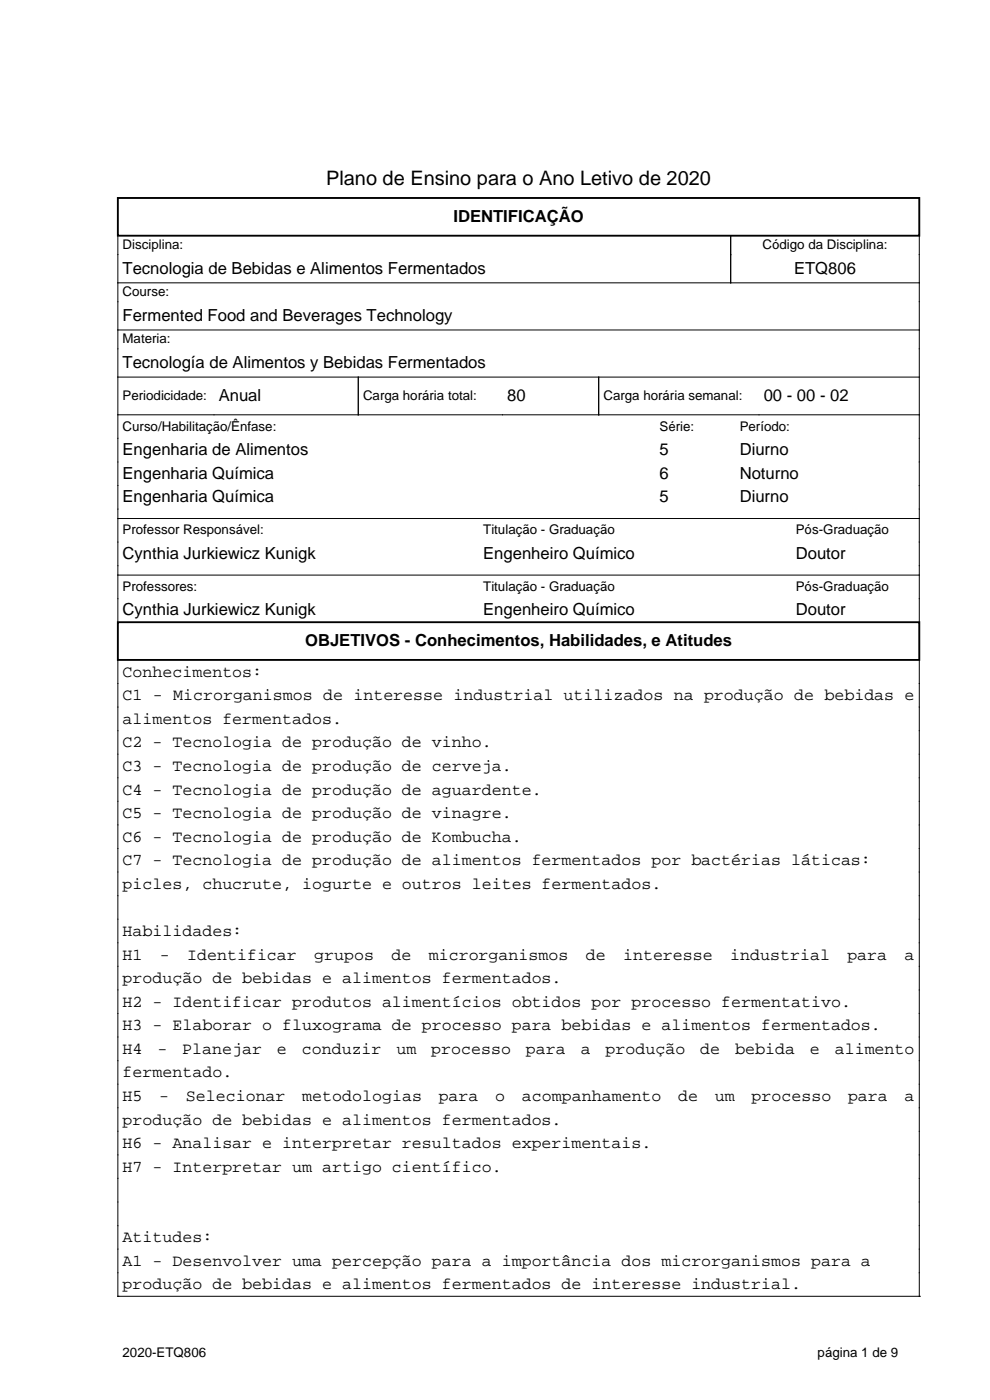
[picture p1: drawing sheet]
<svg xmlns="http://www.w3.org/2000/svg" width="210mm" height="297mm" viewBox="0 0 210 297" stroke-linecap="round" stroke-linejoin="round" font-family="sans-serif">
<defs><g id="words">
<text font-size="4.2" x="69.2" y="39.3">Plano de Ensino para o Ano Letivo de 2020</text>
<g font-size="3.5">
<text x="96.2" y="47.1">IDENTIFICAÇÃO</text>
<text x="26" y="58.1">Tecnologia de Bebidas e Alimentos Fermentados</text>
<text x="168.4" y="58.1">ETQ806</text>
<text x="26" y="68.1">Fermented Food and Beverages Technology</text>
<text x="26" y="78.1">Tecnología de Alimentos y Bebidas Fermentados</text>
<text x="46.4" y="85.1">Anual</text>
<text x="107.6" y="85.1">80</text>
<text x="162" y="85.1">00 - 00 - 02</text>
<text x="26" y="96.6">Engenharia de Alimentos</text>
<text x="26" y="101.6">Engenharia Química</text>
<text x="139.9" y="96.6">5</text>
<text x="139.9" y="101.6">6</text>
<text x="156.9" y="96.6">Diurno</text>
<text x="156.9" y="101.6">Noturno</text>
<text x="26" y="106.6">Engenharia Química</text>
<text x="139.9" y="106.6">5</text>
<text x="156.9" y="106.6">Diurno</text>
<text x="26" y="118.6">Cynthia Jurkiewicz Kunigk</text>
<text x="102.5" y="118.6">Engenheiro Químico</text>
<text x="168.8" y="118.6">Doutor</text>
<text x="26" y="130.6">Cynthia Jurkiewicz Kunigk</text>
<text x="102.5" y="130.6">Engenheiro Químico</text>
<text x="168.8" y="130.6">Doutor</text>
<text x="64.7" y="137.1">OBJETIVOS - Conhecimentos, Habilidades, e Atitudes</text>
<text x="26" y="143.6">Conhecimentos:</text>
<text x="26" y="148.6">C1 - Microrganismos de interesse industrial utilizados na produção de bebidas e</text>
<text x="26" y="153.6">alimentos fermentados.</text>
<text x="26" y="158.6">C2 - Tecnologia de produção de vinho.</text>
<text x="26" y="163.6">C3 - Tecnologia de produção de cerveja.</text>
<text x="26" y="168.6">C4 - Tecnologia de produção de aguardente.</text>
<text x="26" y="173.6">C5 - Tecnologia de produção de vinagre.</text>
<text x="26" y="178.6">C6 - Tecnologia de produção de Kombucha.</text>
<text x="26" y="183.6">C7 - Tecnologia de produção de alimentos fermentados por bactérias láticas:</text>
<text x="26" y="188.6">picles, chucrute, iogurte e outros leites fermentados.</text>
<text x="26" y="198.6">Habilidades:</text>
<text x="26" y="203.6">H1</text>
<text x="33.9" y="203.6">-</text>
<text x="39.7" y="203.6">Identificar</text>
<text x="66.7" y="203.6">grupos</text>
<text x="83" y="203.6">de</text>
<text x="90.9" y="203.6">microrganismos</text>
<text x="124.3" y="203.6">de</text>
<text x="132.2" y="203.6">interesse</text>
<text x="154.9" y="203.6">industrial</text>
<text x="179.7" y="203.6">para</text>
<text x="191.9" y="203.6">a</text>
<text x="26" y="208.6">produção de bebidas e alimentos fermentados.</text>
<text x="26" y="213.6">H2 - Identificar produtos alimentícios obtidos por processo fermentativo.</text>
<text x="26" y="218.6">H3 - Elaborar o fluxograma de processo para bebidas e alimentos fermentados.</text>
<text x="26" y="223.6">H4</text>
<text x="33.4" y="223.6">-</text>
<text x="38.7" y="223.6">Planejar</text>
<text x="58.7" y="223.6">e</text>
<text x="64" y="223.6">conduzir</text>
<text x="84.1" y="223.6">um</text>
<text x="91.5" y="223.6">processo</text>
<text x="111.6" y="223.6">para</text>
<text x="123.2" y="223.6">a</text>
<text x="128.5" y="223.6">produção</text>
<text x="148.6" y="223.6">de</text>
<text x="155.9" y="223.6">bebida</text>
<text x="171.8" y="223.6">e</text>
<text x="177.1" y="223.6">alimento</text>
<text x="26" y="228.6">fermentado.</text>
<text x="26" y="233.6">H5</text>
<text x="33.8" y="233.6">-</text>
<text x="39.4" y="233.6">Selecionar</text>
<text x="64.1" y="233.6">metodologias</text>
<text x="93.1" y="233.6">para</text>
<text x="105.1" y="233.6">o</text>
<text x="110.7" y="233.6">acompanhamento</text>
<text x="143.9" y="233.6">de</text>
<text x="151.6" y="233.6">um</text>
<text x="159.4" y="233.6">processo</text>
<text x="179.9" y="233.6">para</text>
<text x="191.9" y="233.6">a</text>
<text x="26" y="238.6">produção de bebidas e alimentos fermentados.</text>
<text x="26" y="243.6">H6 - Analisar e interpretar resultados experimentais.</text>
<text x="26" y="248.6">H7 - Interpretar um artigo científico.</text>
<text x="26" y="263.6">Atitudes:</text>
<text x="26" y="268.6">A1 - Desenvolver uma percepção para a importância dos microrganismos para a</text>
<text x="26" y="273.6">produção de bebidas e alimentos fermentados de interesse industrial.</text>
</g>
<g font-size="2.8">
<text x="26" y="52.8">Disciplina:</text>
<text x="161.7" y="52.8">Código da Disciplina:</text>
<text x="26" y="62.8">Course:</text>
<text x="26" y="72.8">Materia:</text>
<text x="26" y="84.8">Periodicidade:</text>
<text x="77" y="84.8">Carga horária total:</text>
<text x="128" y="84.8">Carga horária semanal:</text>
<text x="26" y="91.3">Curso/Habilitação/Ênfase:</text>
<text x="139.9" y="91.3">Série:</text>
<text x="156.9" y="91.3">Período:</text>
<text x="26" y="113.3">Professor Responsável:</text>
<text x="102.5" y="113.3">Titulação - Graduação</text>
<text x="168.8" y="113.3">Pós-Graduação</text>
<text x="26" y="125.3">Professores:</text>
<text x="102.5" y="125.3">Titulação - Graduação</text>
<text x="168.8" y="125.3">Pós-Graduação</text>
<text x="26" y="287.8">2020-ETQ806</text>
<text x="173.4" y="287.8">página 1 de 9</text>
</g>
</g></defs>
<path d="M25 42h170v8h-170zM25 132h170v8h-170z" fill="none" stroke="#000" stroke-width=".4"/>
<g fill="none" stroke="#000" stroke-width=".21">
<path d="M25 50v82M155 50v10M195 50v82M25 60h170M25 70h170M25 80h170M76 80v8M127 80v8M25 88h170M25 110h170M25 140v135M25 122h170"/>
<path d="M195 140v135M25 275h.1M25 275h170M195 275h.1"/>
</g>
<use href="#words"/>
</svg>
